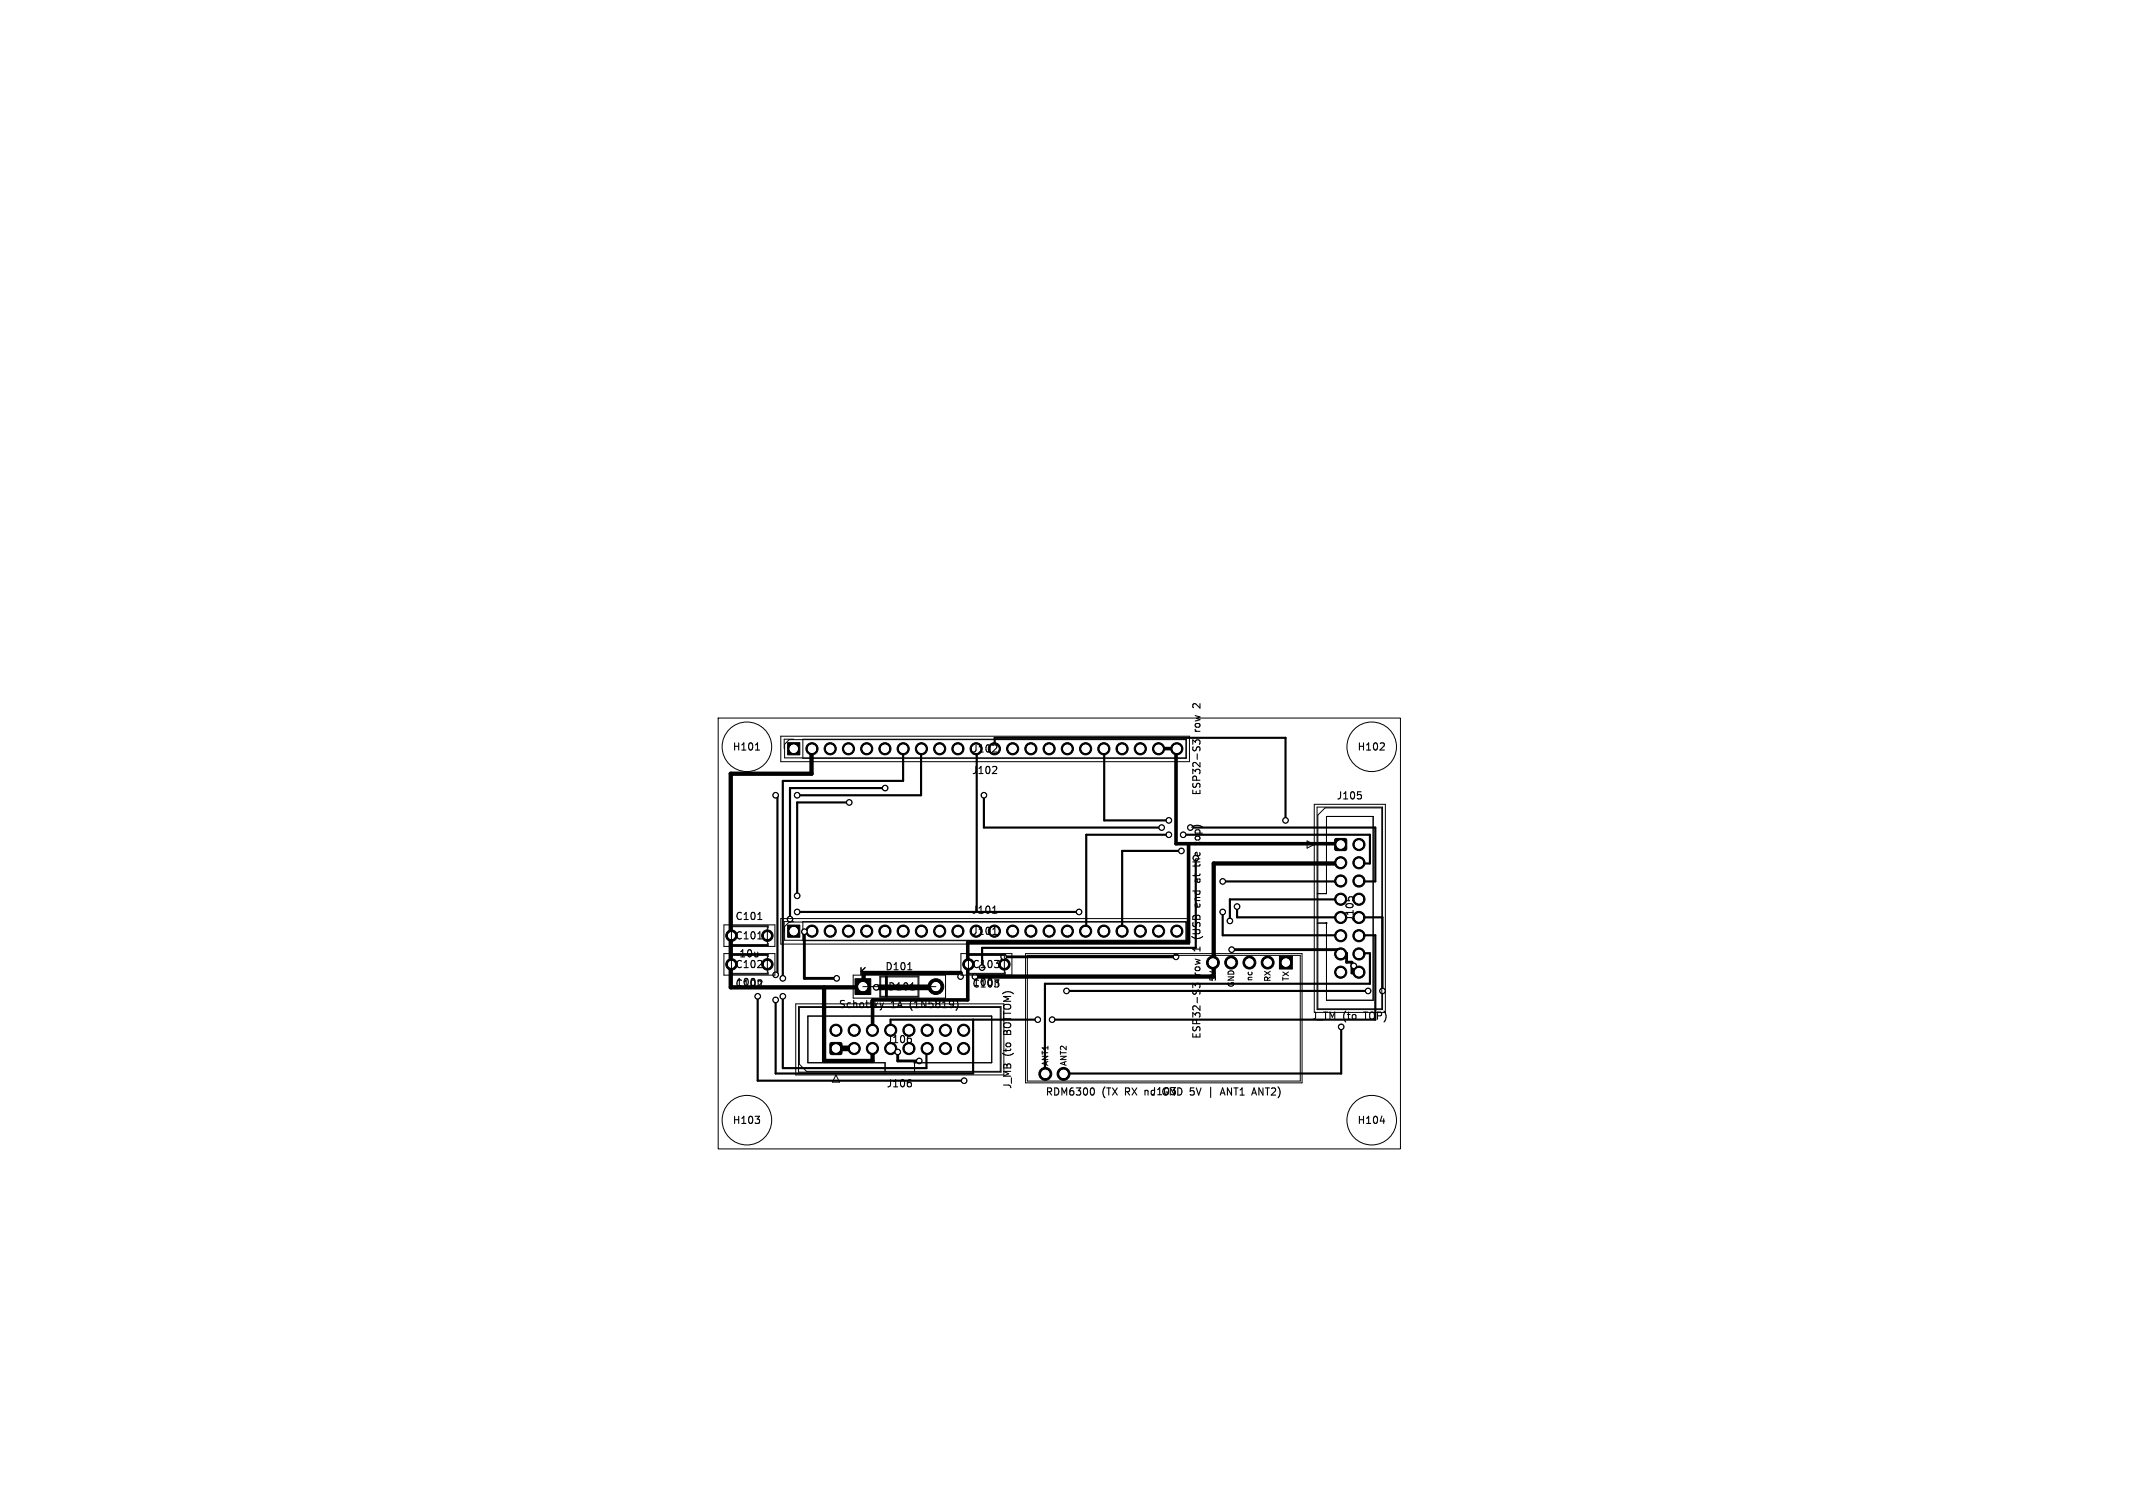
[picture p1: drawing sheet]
<svg xmlns="http://www.w3.org/2000/svg" width="297mm" height="210mm" viewBox="0 0 297 210" stroke-linecap="round" stroke-linejoin="round" font-family="sans-serif">
<defs><g id="words">
<g font-size="1.4">
<text x="167.4" y="102" transform="rotate(-90 167.4 102)">row</text>
<text x="167.4" y="98.4" transform="rotate(-90 167.4 98.4)">2</text>
<text x="101.9" y="104.7">H101</text>
<text x="135.3" y="105">J102</text>
<text x="188.9" y="104.7">H102</text>
<text x="135.2" y="108">J102</text>
<text x="167.4" y="110.9" transform="rotate(-90 167.4 110.9)">ESP32-S3</text>
<text x="186" y="111.5">J105</text>
<text x="167.4" y="119.5" transform="rotate(-90 167.4 119.5)">the</text>
<text x="167.4" y="116.1" transform="rotate(-90 167.4 116.1)">top)</text>
<text x="167.4" y="125.6" transform="rotate(-90 167.4 125.6)">end</text>
<text x="167.4" y="122" transform="rotate(-90 167.4 122)">at</text>
<text x="102.3" y="128.3">C101</text>
<text x="102.3" y="131">C101</text>
<text x="135.2" y="127.5">J101</text>
<text x="135.3" y="130.4">J101</text>
<text x="167.4" y="130.3" transform="rotate(-90 167.4 130.3)">(USB</text>
<text x="188.7" y="128.4" transform="rotate(-90 188.7 128.4)">J105</text>
<text x="102.3" y="137.7">C102</text>
<text x="102.3" y="135">C102</text>
<text x="102.3" y="137.5">100n</text>
<text x="102.8" y="133.5">10u</text>
<text x="119.5" y="136">K</text>
<text x="123.2" y="135.3">D101</text>
<text x="135.3" y="137.7">C103</text>
<text x="135.3" y="135">C103</text>
<text x="135.3" y="137.5">100n</text>
<text x="167.4" y="135.9" transform="rotate(-90 167.4 135.9)">row</text>
<text x="167.4" y="132.3" transform="rotate(-90 167.4 132.3)">1</text>
<text x="116.7" y="140.6">Schottky</text>
<text x="123.6" y="138.1">D101</text>
<text x="124" y="140.6">1A</text>
<text x="126.9" y="140.6">(1N5819)</text>
<text x="141" y="143.9" transform="rotate(-90 141 143.9)">BOTTOM)</text>
<text x="182.5" y="142.2">J_TM (to</text>
<text x="190.1" y="142.2">TOP)</text>
<text x="123.4" y="145.5">J106</text>
<text x="141" y="147.1" transform="rotate(-90 141 147.1)">(to</text>
<text x="167.4" y="144.8" transform="rotate(-90 167.4 144.8)">ESP32-S3</text>
<text x="123.4" y="151.6">J106</text>
<text x="141" y="151.8" transform="rotate(-90 141 151.8)">J_MB</text>
<text x="145.5" y="152.8">RDM6300</text>
<text x="153.5" y="152.8">(TX</text>
<text x="156.9" y="152.8">RX</text>
<text x="159.8" y="152.8">nc</text>
<text x="160.1" y="152.7">J103GND 5V</text>
<text x="171.4" y="152.8">ANT1</text>
<text x="176.1" y="152.8">ANT2)</text>
<text x="101.9" y="156.7">H103</text>
<text x="188.9" y="156.7">H104</text>
</g>
<g font-size="1.1">
<text x="169.5" y="136.8" transform="rotate(-90 169.5 136.8)">5V</text>
<text x="172" y="137.6" transform="rotate(-90 172 137.6)">GND</text>
<text x="174.6" y="136.7" transform="rotate(-90 174.6 136.7)">nc</text>
<text x="177.1" y="136.8" transform="rotate(-90 177.1 136.8)">RX</text>
<text x="179.6" y="136.7" transform="rotate(-90 179.6 136.7)">TX</text>
<text x="146.1" y="148.5" transform="rotate(-90 146.1 148.5)">ANT1</text>
<text x="148.7" y="148.5" transform="rotate(-90 148.7 148.5)">ANT2</text>
</g>
</g></defs>
<g fill="#000" stroke="#000" stroke-width=".14">
<path d="M109.7 103.4h1.7v1.7h-1.7zM185.9 116.8h.2h1.4v.2v1.4l-.2 .1-1.4-.1-.1-.2zM109.7 128.8h1.7v1.7h-1.7zM119.1 136.3h2.1v2.2h-2.1zM178.2 133.2h1.8v1.7h-1.8zM115.6 145.2h.2h1.4v.2v1.4l-.2 .1-1.4-.1-.1-.2z"/>
<circle cx="108" cy="110.8" r=".4"/>
<circle cx="111" cy="110.8" r=".4"/>
<circle cx="113.1" cy="104.3" r=".85"/>
<circle cx="115.6" cy="104.3" r=".85"/>
<circle cx="118.1" cy="104.3" r=".85"/>
<circle cx="118.2" cy="111.8" r=".4"/>
<circle cx="120.7" cy="104.3" r=".85"/>
<circle cx="123.2" cy="104.3" r=".85"/>
<circle cx="123.2" cy="109.8" r=".4"/>
<circle cx="125.8" cy="104.3" r=".85"/>
<circle cx="128.3" cy="104.3" r=".85"/>
<circle cx="130.8" cy="104.3" r=".85"/>
<circle cx="133.4" cy="104.3" r=".85"/>
<circle cx="135.9" cy="104.3" r=".85"/>
<circle cx="137" cy="110.8" r=".4"/>
<circle cx="138.5" cy="104.3" r=".85"/>
<circle cx="141" cy="104.3" r=".85"/>
<circle cx="143.5" cy="104.3" r=".85"/>
<circle cx="146.1" cy="104.3" r=".85"/>
<circle cx="148.6" cy="104.3" r=".85"/>
<circle cx="151.2" cy="104.3" r=".85"/>
<circle cx="153.7" cy="104.3" r=".85"/>
<circle cx="156.2" cy="104.3" r=".85"/>
<circle cx="158.8" cy="104.3" r=".85"/>
<circle cx="161.3" cy="104.3" r=".85"/>
<circle cx="161.7" cy="115.2" r=".4"/>
<circle cx="162.7" cy="116.2" r=".4"/>
<circle cx="162.7" cy="114.2" r=".4"/>
<circle cx="163.9" cy="104.3" r=".85"/>
<circle cx="164.5" cy="118.5" r=".4"/>
<circle cx="164.7" cy="116.2" r=".4"/>
<circle cx="165.7" cy="115.2" r=".4"/>
<circle cx="179" cy="114.2" r=".4"/>
<circle cx="189.2" cy="117.6" r=".85"/>
<circle cx="101.8" cy="130.3" r=".8"/>
<circle cx="101.8" cy="134.3" r=".8"/>
<circle cx="105.5" cy="138.8" r=".4"/>
<circle cx="106.8" cy="130.3" r=".8"/>
<circle cx="106.8" cy="134.3" r=".8"/>
<circle cx="108" cy="139.3" r=".4"/>
<circle cx="108" cy="135.8" r=".4"/>
<circle cx="109" cy="136.3" r=".4"/>
<circle cx="109" cy="138.8" r=".4"/>
<circle cx="110" cy="128" r=".4"/>
<circle cx="111" cy="127" r=".4"/>
<circle cx="111" cy="124.8" r=".4"/>
<circle cx="112" cy="129.8" r=".4"/>
<circle cx="113.1" cy="129.7" r=".85"/>
<circle cx="115.6" cy="129.7" r=".85"/>
<circle cx="116.5" cy="136.3" r=".4"/>
<circle cx="118.1" cy="129.7" r=".85"/>
<circle cx="120.7" cy="129.7" r=".85"/>
<circle cx="122" cy="137.5" r=".4"/>
<circle cx="123.2" cy="129.7" r=".85"/>
<circle cx="125.8" cy="129.7" r=".85"/>
<circle cx="128.3" cy="129.7" r=".85"/>
<circle cx="130.3" cy="137.4" r="1.1"/>
<circle cx="130.8" cy="129.7" r=".85"/>
<circle cx="133.4" cy="129.7" r=".85"/>
<circle cx="133.8" cy="136" r=".4"/>
<circle cx="134.8" cy="134.3" r=".8"/>
<circle cx="135.8" cy="136" r=".4"/>
<circle cx="135.9" cy="129.7" r=".85"/>
<circle cx="138.5" cy="129.7" r=".85"/>
<circle cx="139.8" cy="133.2" r=".4"/>
<circle cx="139.8" cy="134.3" r=".8"/>
<circle cx="141" cy="129.7" r=".85"/>
<circle cx="143.5" cy="129.7" r=".85"/>
<circle cx="146.1" cy="129.7" r=".85"/>
<circle cx="148.5" cy="138" r=".4"/>
<circle cx="148.6" cy="129.7" r=".85"/>
<circle cx="150.3" cy="127" r=".4"/>
<circle cx="151.2" cy="129.7" r=".85"/>
<circle cx="153.7" cy="129.7" r=".85"/>
<circle cx="156.2" cy="129.7" r=".85"/>
<circle cx="158.8" cy="129.7" r=".85"/>
<circle cx="161.3" cy="129.7" r=".85"/>
<circle cx="163.7" cy="133.2" r=".4"/>
<circle cx="163.9" cy="129.7" r=".85"/>
<circle cx="168.9" cy="134" r=".9"/>
<circle cx="170.3" cy="122.8" r=".4"/>
<circle cx="170.3" cy="127" r=".4"/>
<circle cx="171.3" cy="128.2" r=".4"/>
<circle cx="171.4" cy="134" r=".9"/>
<circle cx="171.5" cy="132.2" r=".4"/>
<circle cx="172.3" cy="126.2" r=".4"/>
<circle cx="174" cy="134" r=".9"/>
<circle cx="176.5" cy="134" r=".9"/>
<circle cx="184.7" cy="128.6" r=".06"/>
<circle cx="184.7" cy="128.6" r=".05"/>
<circle cx="186.7" cy="127.8" r=".85"/>
<circle cx="186.7" cy="130.3" r=".85"/>
<circle cx="186.7" cy="132.8" r=".85"/>
<circle cx="186.7" cy="135.4" r=".85"/>
<circle cx="186.7" cy="120.1" r=".85"/>
<circle cx="186.7" cy="125.2" r=".85"/>
<circle cx="186.7" cy="122.7" r=".85"/>
<circle cx="188.5" cy="134.5" r=".4"/>
<circle cx="189.2" cy="132.8" r=".85"/>
<circle cx="189.2" cy="127.8" r=".85"/>
<circle cx="189.2" cy="130.3" r=".85"/>
<circle cx="189.2" cy="135.4" r=".85"/>
<circle cx="189.2" cy="122.7" r=".85"/>
<circle cx="189.2" cy="125.2" r=".85"/>
<circle cx="189.2" cy="120.1" r=".85"/>
<circle cx="190.5" cy="138" r=".4"/>
<circle cx="192.5" cy="138" r=".4"/>
<circle cx="116.4" cy="143.5" r=".85"/>
<circle cx="118.9" cy="143.5" r=".85"/>
<circle cx="118.9" cy="146" r=".85"/>
<circle cx="121.5" cy="146" r=".85"/>
<circle cx="121.5" cy="143.5" r=".85"/>
<circle cx="124" cy="143.5" r=".85"/>
<circle cx="124" cy="146" r=".85"/>
<circle cx="125" cy="146.5" r=".4"/>
<circle cx="126.6" cy="146" r=".85"/>
<circle cx="126.6" cy="143.5" r=".85"/>
<circle cx="127.3" cy="148" r=".06"/>
<circle cx="127.3" cy="148" r=".05"/>
<circle cx="128" cy="147.8" r=".4"/>
<circle cx="129.1" cy="143.5" r=".85"/>
<circle cx="129.1" cy="146" r=".85"/>
<circle cx="131.6" cy="143.5" r=".85"/>
<circle cx="131.6" cy="146" r=".85"/>
<circle cx="134.2" cy="143.5" r=".85"/>
<circle cx="134.2" cy="146" r=".85"/>
<circle cx="134.3" cy="150.5" r=".4"/>
<circle cx="144.5" cy="142" r=".4"/>
<circle cx="145.5" cy="149.5" r=".9"/>
<circle cx="146.5" cy="142" r=".4"/>
<circle cx="148.1" cy="149.5" r=".9"/>
<circle cx="186.7" cy="143" r=".4"/>
</g>
<path d="M161.3 104.2l2.6 .1M163.7 104.2v13.3h22.8l.2 .1M165.5 117.5v13.7h-30.7v2.8l.1 .3M134.8 134.2v5h-13.3v4.3" fill="none" stroke="#000" stroke-width=".5"/>
<path d="M113 104.2v3.6h-11.2v22.2v.3M101.8 130.2v3.8v.3M101.8 134.2v3.3h18.2l.1-.1M114.8 137.5v10.3h6.7v-1.8M133.8 136v-.5h-13.6v2M168.9 134.1l.1 .1v1.8h-33.2M186.7 120.1l-.2 .1h-17.5v13.8" fill="none" stroke="#000" stroke-width=".6"/>
<g fill="none" stroke="#000" stroke-width=".3">
<path d="M108 110.8h.2v25h-.2M118.2 111.8h-7.2v13M123.2 109.8h-13.2v18.2M125.8 104.2v4.6h-16.8v27.4M128.2 104.2v6.6h-17.2M136 104.2v22.8M137 110.8v4.4h24.7M138.5 104.2v-1.4h40.5v11.4M153.8 104.2v10h8.9M162.7 116.2h-11.5v13.6M164.5 118.5h-8.3v11.3M164.7 116.2h26v4h-1.2l-.3-.1"/>
<path d="M165.7 115.2h25.8v7.6l-2.3-.1M166.5 119.5v12.5h-29.7v2.8M105.5 138.8v11.7h28.7M108 139.2v10.3h27.5v-7.5M109 138.8v10h20v-2.6l.1-.2M111 127h39.2M148.5 138h42M170.3 127v3.2l16.4 .1M172.3 126.2v1.6h14.4M186.7 122.7l-16.4 .1M186.7 125.2h-15.4v3M189.2 130.3l2.3-.1v11.8h-45"/>
<path d="M189.2 127.8h3.3v10.2M189.3 132.8h1.4v4.2h-45.2v12.6M144.5 142h-20.5v1.5M186.7 143v6.5l-38.6 .1"/>
</g>
<path d="M112 129.8v6.4h4.5M139.8 133.2h23.9M171.5 132.2h15.2v.6M186.7 132.8h.8v1.2h.8v1.5h.7l.2-.1M188.3 134.5h.2M125 146.5v1.3h3" fill="none" stroke="#000" stroke-width=".4"/>
<path d="M130.3 137.4l-.3 .1h-8M116.5 146h2.4" fill="none" stroke="#000" stroke-width=".8"/>
<g fill="#fff" stroke="#fff" stroke-width=".14">
<circle cx="135.7" cy="136" r=".2"/>
<circle cx="133.7" cy="136" r=".2"/>
<circle cx="164.8" cy="116.3" r=".2"/>
<circle cx="162.8" cy="116.3" r=".2"/>
<circle cx="109" cy="138.7" r=".2"/>
<circle cx="109" cy="136.3" r=".2"/>
<circle cx="110" cy="128" r=".2"/>
<circle cx="123.3" cy="109.7" r=".2"/>
<circle cx="111" cy="127" r=".2"/>
<circle cx="170.2" cy="127" r=".2"/>
<circle cx="150.2" cy="127" r=".2"/>
<circle cx="108" cy="139.3" r=".2"/>
<circle cx="108" cy="135.7" r=".2"/>
<circle cx="108" cy="110.7" r=".2"/>
<circle cx="111" cy="110.7" r=".2"/>
<circle cx="146.5" cy="142" r=".2"/>
<circle cx="144.5" cy="142" r=".2"/>
<circle cx="116.5" cy="136.3" r=".2"/>
<circle cx="112" cy="129.7" r=".2"/>
<circle cx="128" cy="147.7" r=".2"/>
<circle cx="125" cy="146.5" r=".2"/>
<circle cx="163.8" cy="133.2" r=".2"/>
<circle cx="139.7" cy="133.3" r=".2"/>
<circle cx="171.5" cy="132.3" r=".2"/>
<circle cx="188.5" cy="134.5" r=".2"/>
<circle cx="122" cy="137.5" r=".2"/>
<circle cx="186.8" cy="143" r=".2"/>
<circle cx="165.8" cy="115.3" r=".2"/>
<circle cx="164.5" cy="118.5" r=".2"/>
<circle cx="179" cy="114.3" r=".2"/>
<circle cx="171.2" cy="128.3" r=".2"/>
<circle cx="172.2" cy="126.3" r=".2"/>
<circle cx="192.5" cy="138" r=".2"/>
<circle cx="190.5" cy="138" r=".2"/>
<circle cx="148.5" cy="138" r=".2"/>
<circle cx="170.2" cy="122.7" r=".2"/>
<circle cx="162.8" cy="114.3" r=".2"/>
<circle cx="134.3" cy="150.5" r=".2"/>
<circle cx="105.5" cy="138.7" r=".2"/>
<circle cx="111" cy="124.7" r=".2"/>
<circle cx="118.3" cy="111.7" r=".2"/>
<circle cx="161.8" cy="115.3" r=".2"/>
<circle cx="137" cy="110.7" r=".2"/>
<circle cx="104" cy="104" r="1.6"/>
<circle cx="191" cy="104" r="1.6"/>
<circle cx="104" cy="156" r="1.6"/>
<circle cx="191" cy="156" r="1.6"/>
<circle cx="110.5" cy="104.3" r=".5"/>
<circle cx="113.1" cy="104.3" r=".5"/>
<circle cx="115.6" cy="104.3" r=".5"/>
<circle cx="118.1" cy="104.3" r=".5"/>
<circle cx="120.7" cy="104.3" r=".5"/>
<circle cx="123.2" cy="104.3" r=".5"/>
<circle cx="125.8" cy="104.3" r=".5"/>
<circle cx="128.3" cy="104.3" r=".5"/>
<circle cx="130.8" cy="104.3" r=".5"/>
<circle cx="133.4" cy="104.3" r=".5"/>
<circle cx="138.5" cy="104.3" r=".5"/>
<circle cx="141" cy="104.3" r=".5"/>
<circle cx="143.5" cy="104.3" r=".5"/>
<circle cx="146.1" cy="104.3" r=".5"/>
<circle cx="148.6" cy="104.3" r=".5"/>
<circle cx="151.2" cy="104.3" r=".5"/>
<circle cx="153.7" cy="104.3" r=".5"/>
<circle cx="156.2" cy="104.3" r=".5"/>
<circle cx="158.8" cy="104.3" r=".5"/>
<circle cx="161.3" cy="104.3" r=".5"/>
<circle cx="163.9" cy="104.3" r=".5"/>
<circle cx="110.5" cy="129.7" r=".5"/>
<circle cx="113.1" cy="129.7" r=".5"/>
<circle cx="115.6" cy="129.7" r=".5"/>
<circle cx="118.1" cy="129.7" r=".5"/>
<circle cx="120.7" cy="129.7" r=".5"/>
<circle cx="123.2" cy="129.7" r=".5"/>
<circle cx="125.8" cy="129.7" r=".5"/>
<circle cx="128.3" cy="129.7" r=".5"/>
<circle cx="130.8" cy="129.7" r=".5"/>
<circle cx="133.4" cy="129.7" r=".5"/>
<circle cx="138.5" cy="129.7" r=".5"/>
<circle cx="141" cy="129.7" r=".5"/>
<circle cx="143.5" cy="129.7" r=".5"/>
<circle cx="146.1" cy="129.7" r=".5"/>
<circle cx="148.6" cy="129.7" r=".5"/>
<circle cx="151.2" cy="129.7" r=".5"/>
<circle cx="153.7" cy="129.7" r=".5"/>
<circle cx="156.2" cy="129.7" r=".5"/>
<circle cx="158.8" cy="129.7" r=".5"/>
<circle cx="161.3" cy="129.7" r=".5"/>
<circle cx="163.9" cy="129.7" r=".5"/>
<circle cx="186.7" cy="117.6" r=".5"/>
<circle cx="189.2" cy="117.6" r=".5"/>
<circle cx="186.7" cy="120.2" r=".5"/>
<circle cx="189.2" cy="120.2" r=".5"/>
<circle cx="186.7" cy="122.7" r=".5"/>
<circle cx="189.2" cy="122.7" r=".5"/>
<circle cx="186.7" cy="125.2" r=".5"/>
<circle cx="189.2" cy="125.2" r=".5"/>
<circle cx="186.7" cy="127.8" r=".5"/>
<circle cx="189.2" cy="127.8" r=".5"/>
<circle cx="186.7" cy="130.3" r=".5"/>
<circle cx="189.2" cy="130.3" r=".5"/>
<circle cx="186.7" cy="132.9" r=".5"/>
<circle cx="189.2" cy="132.9" r=".5"/>
<circle cx="186.7" cy="135.4" r=".5"/>
<circle cx="189.2" cy="135.4" r=".5"/>
<circle cx="116.4" cy="146" r=".5"/>
<circle cx="116.4" cy="143.5" r=".5"/>
<circle cx="118.9" cy="146" r=".5"/>
<circle cx="118.9" cy="143.5" r=".5"/>
<circle cx="121.5" cy="146" r=".5"/>
<circle cx="121.5" cy="143.5" r=".5"/>
<circle cx="124" cy="146" r=".5"/>
<circle cx="124" cy="143.5" r=".5"/>
<circle cx="126.6" cy="146" r=".5"/>
<circle cx="126.6" cy="143.5" r=".5"/>
<circle cx="129.1" cy="146" r=".5"/>
<circle cx="129.1" cy="143.5" r=".5"/>
<circle cx="131.6" cy="146" r=".5"/>
<circle cx="131.6" cy="143.5" r=".5"/>
<circle cx="134.2" cy="146" r=".5"/>
<circle cx="134.2" cy="143.5" r=".5"/>
<circle cx="179" cy="134" r=".5"/>
<circle cx="176.5" cy="134" r=".5"/>
<circle cx="174" cy="134" r=".5"/>
<circle cx="171.4" cy="134" r=".5"/>
<circle cx="168.9" cy="134" r=".5"/>
<circle cx="145.5" cy="149.6" r=".5"/>
<circle cx="148.1" cy="149.6" r=".5"/>
<circle cx="120.1" cy="137.4" r=".55"/>
<circle cx="130.3" cy="137.4" r=".55"/>
<circle cx="101.8" cy="130.3" r=".4"/>
<circle cx="106.8" cy="130.3" r=".4"/>
<circle cx="101.8" cy="134.3" r=".4"/>
<circle cx="106.8" cy="134.3" r=".4"/>
<circle cx="134.9" cy="134.3" r=".4"/>
<circle cx="139.9" cy="134.3" r=".4"/>
</g>
<g fill="none" stroke="#000" stroke-width=".15">
<path d="M105.2 104.5h.6M105.4 103.6l.1-.1v1M138.6 106.7l.2 .2-.1 .3-.5 .5h.6M138.6 103.7l.2 .2v.3l-.6 .5h.6M166.1 103.7v-.7l.4 .4 .1-.3h.4l.1 .1-.1 .5M166.4 119.9l.1 .1M166.5 116.6l-.1 .2 .2 .2 .4-.1 .1-.1-.1-.2M189 110.3h.5M189.4 110.6l.2 .2v.3l-.2 .2M192.7 103.5l.1 .1-.1 .3-.6 .6h.7M105.5 137.5h.6M105.5 134.8h.6"/>
<path d="M105.5 128.1h.6M105.5 130.8h.6M106 136.6v.3M106 133.9v.3M122.5 139.7l.3 .6M123 139.7l-.2 .6M126.4 135.1h.6M126.8 137.9h.6M133.1 139.2a1.15 1.15 0 0 1 0 1.5M138.2 127.2h.6M138.2 130.1h.6M138.4 126.3l.1-.1v1"/>
<path d="M138.4 129.3l.1-.2v1M138.5 136.5h.6l-.3 .3M138.5 133.8h.6l-.3 .3M139 136.9v.5M139 134.2v.5M166.1 137.6v-.7l.4 .4 .1-.3h.4l.1 .1-.1 .5M166.1 120h1M166.4 126v.2l.2 .1h.4l.1-.3M166.7 122.4v.3l.1 .2 .3-.2-.1-.3M166.7 125.8l.1 .5M167.1 122.4l-.6 .1v.3M187.4 124.9v.5"/>
<path d="M187.8 125.1l.2-.2h.2l.2 .2M105.1 155.5h.7l-.4 .3M105.7 155.9l.1 .1-.1 .4M122.8 140.3l-.3 .4M126.6 150.4h.2M126.6 144.2h.2M126.7 150.7l.2 .2v.3l-.2 .2M126.7 144.6l.2 .2v.2l-.2 .2M152.1 151.5a.63 .63 0 0 1 0 1M169.9 152.5l.3-1 .4 1M170 152.2h.5M170.9 152.5v-1l.6 1"/>
<path d="M175.3 152.5v-1l.6 1M192.2 156.1h.6"/>
</g>
<g fill="none" stroke="#000" stroke-width=".14">
<path d="M100 100h95v60h-95zM108.7 102.5h56.9v3.6h-56.9zM109.2 103.6l.7-.6h55.2v2.5h-55.9zM110.5 102.9h-1.3v1.4M111.8 102.9h53.4v2.7h-53.4zM182 117.1l1 .5-1 .5zM183 112h9.9v29h-9.9zM183.4 112.4h9.1v28.2h-9.1zM184.5 112.5h7.9v28h-8.9v-27zM100.8 132.8h7.1v3h-7.1zM100.8 128.8h7.1v3h-7.1zM101.7 129.2v-.3h5.3v.3"/>
<path d="M101.7 131.4v.3h5.3v-.3M101.7 133.2v-.3h5.3v.3M101.7 135.4v.3h5.3v-.3M101.8 133.1h5v2.4h-5zM101.8 129.1h5v2.4h-5zM108.7 127.9h56.9v3.6h-56.9zM109.2 129l.7-.6h55.2v2.5h-55.9zM110.5 128.3h-1.3v1.4M110.8 139.8h29v9.9h-29zM111.8 128.3h53.4v2.7h-53.4zM118.8 135.8h12.9v3.2h-12.9zM120.1 137.4h2.5"/>
<path d="M122.5 135.9h5.4v3h-5.4zM122.6 136.1h5.2v2.7h-5.2zM123.3 135.9v3M123.4 135.9v3M123.5 136.1v2.7M123.5 135.9v3M127.8 137.4h2.5M133.8 132.8h7.1v3h-7.1zM134.7 133.2v-.3h5.3v.3M134.7 135.4v.3h5.3v-.3M134.9 133.1h5v2.4h-5zM142.8 132.8h38.5v18h-38.5z"/>
<path d="M143 133.1h38v17.5h-38zM183.4 124.5h1.3v-10.8h6.5v25.6h-6.5v-10.8h-1.3M111.2 140.2h28.2v9.1h-28.2zM111.3 140.3h28v8.9h-27l-1-1zM116.4 149.7l.5 1h-1zM123.2 149.3v-1.3h-10.7v-6.5h25.6v6.5h-10.8v1.3"/>
<circle cx="104" cy="104" r="3.4"/>
<circle cx="191" cy="104" r="3.4"/>
<circle cx="104" cy="156" r="3.4"/>
<circle cx="191" cy="156" r="3.4"/>
</g>
<use href="#words"/>
</svg>
